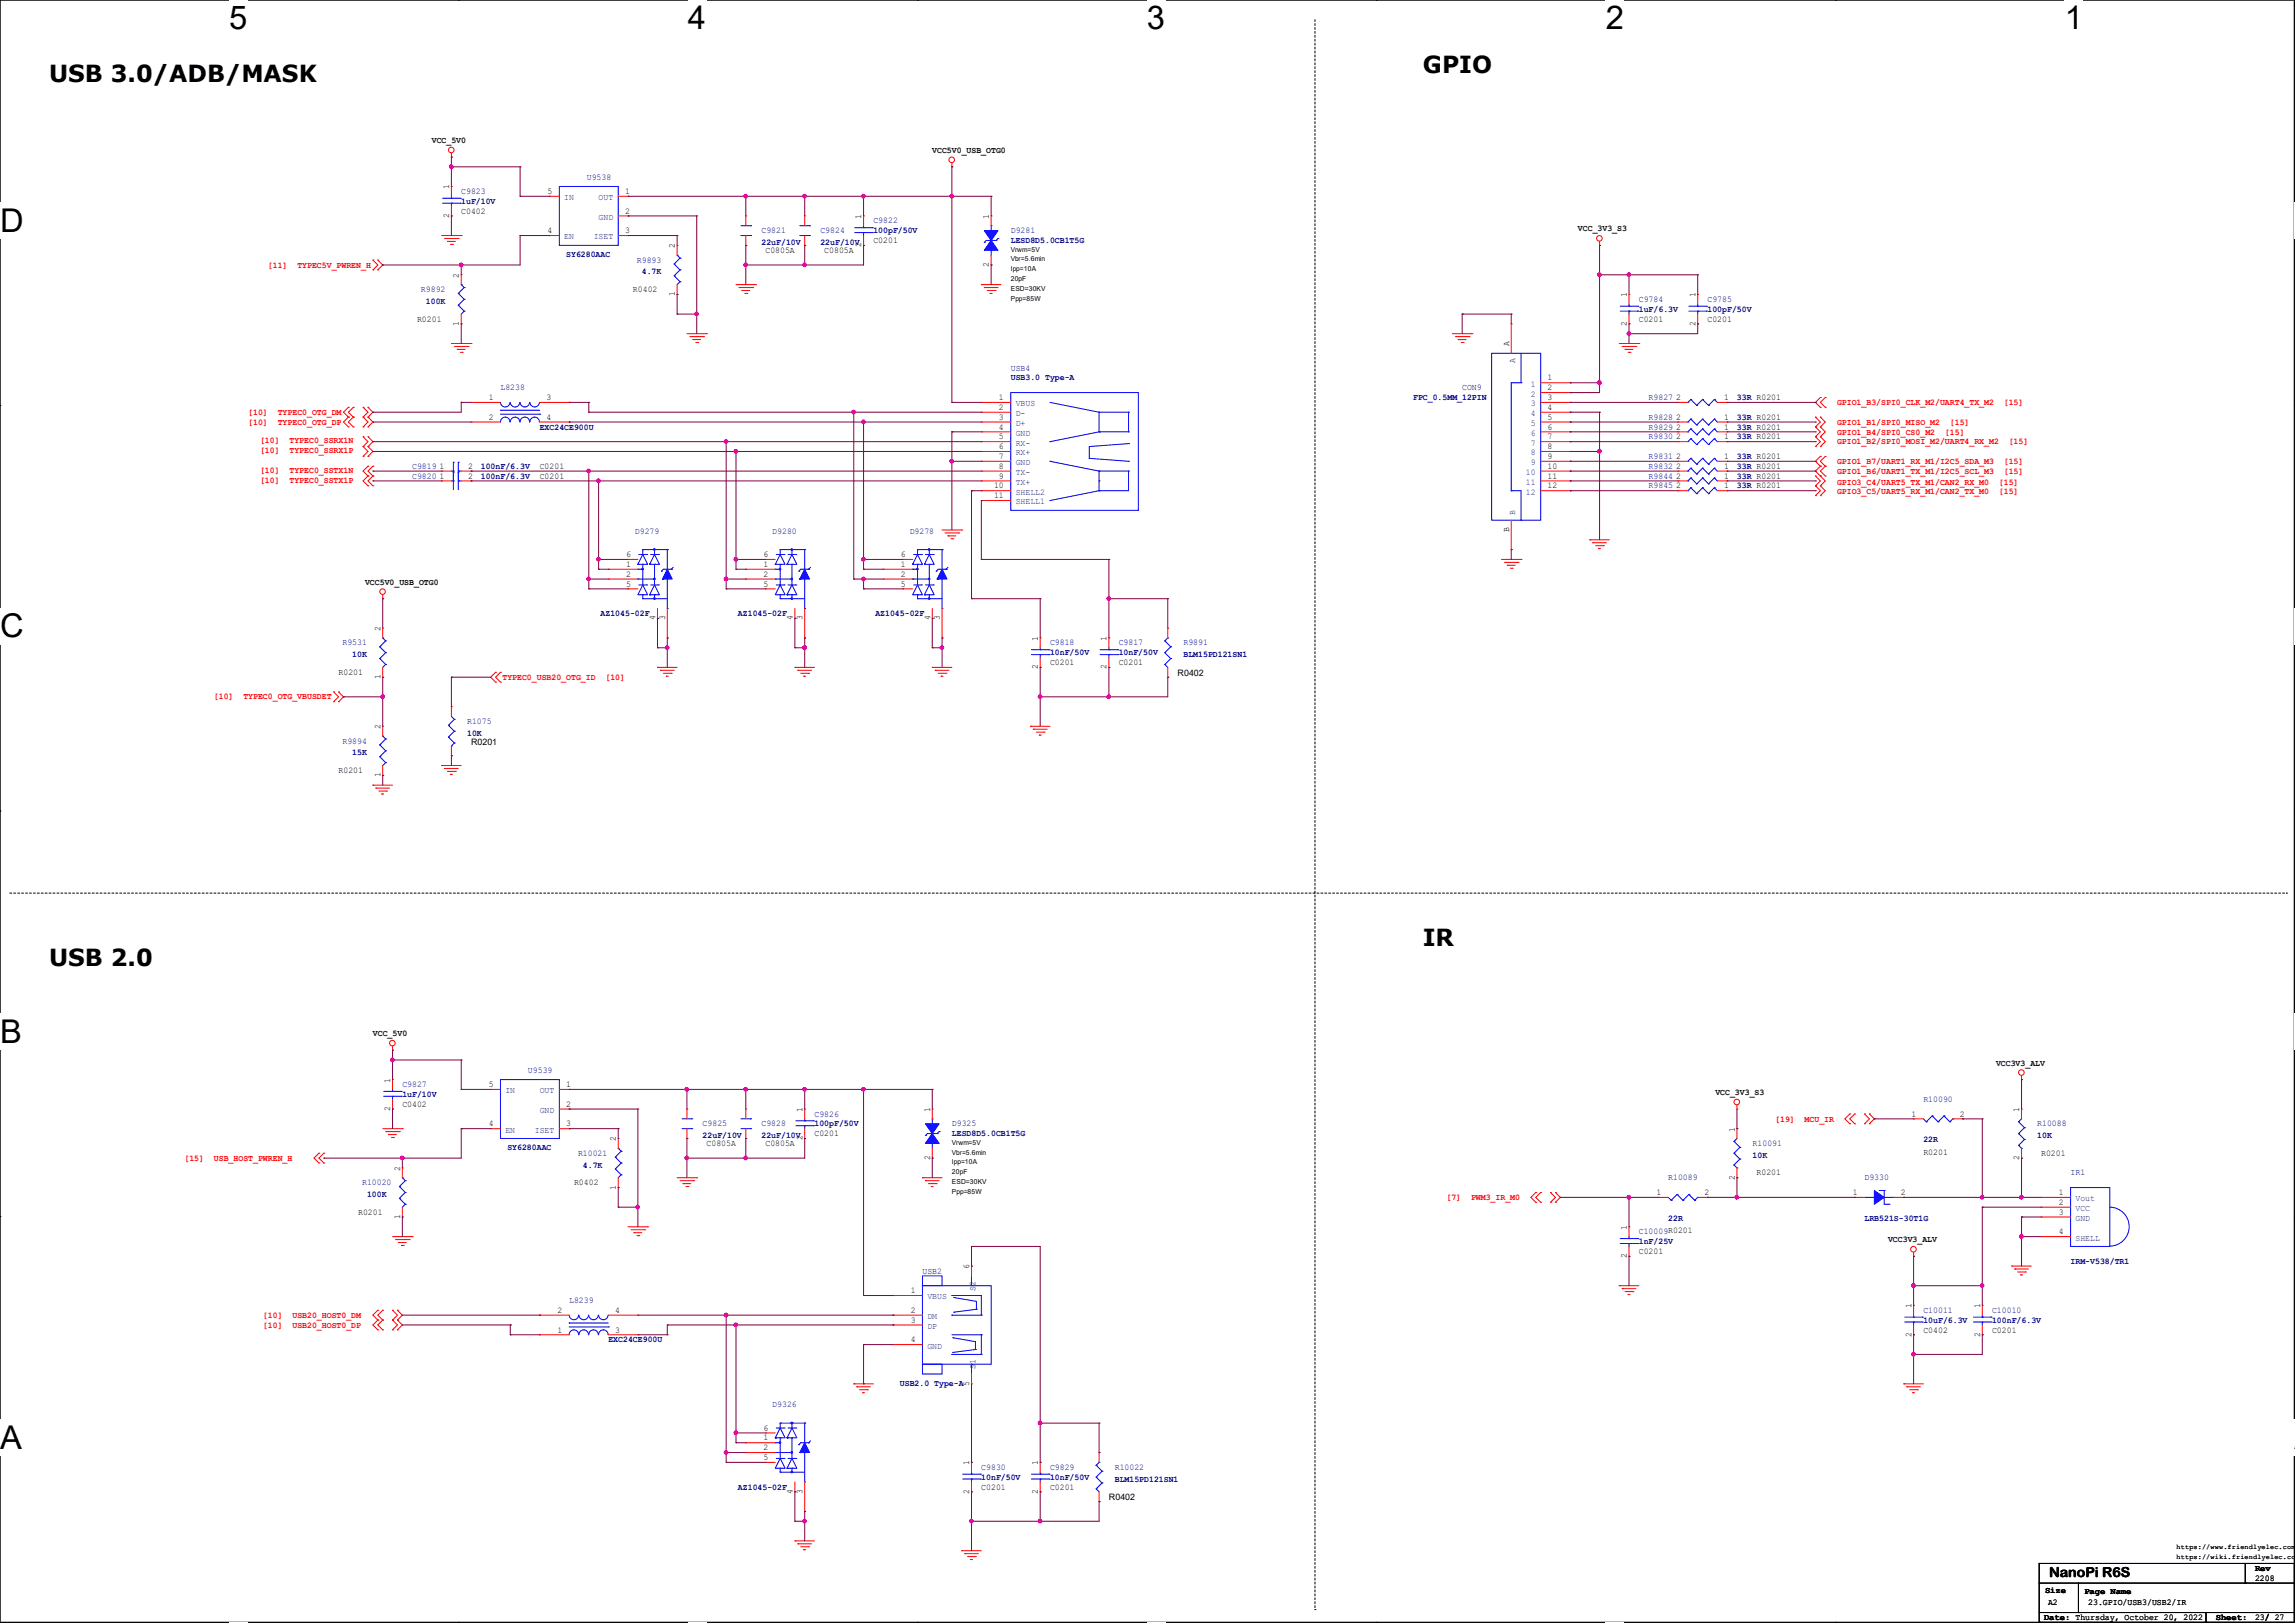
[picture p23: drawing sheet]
<svg xmlns="http://www.w3.org/2000/svg" width="297mm" height="210mm" viewBox="0 0 297 210" stroke-linecap="round" stroke-linejoin="round" font-family="sans-serif">
<defs><g id="words">
<g font-size="4.2">
<text x="29.7" y="3.8">5</text>
<text x="89" y="3.8">4</text>
<text x="148.4" y="3.8">3</text>
<text x="207.8" y="3.8">2</text>
<text x="267.2" y="3.8">1</text>
<text x="0" y="30">D</text>
<text x="0" y="82.5">C</text>
<text x="0" y="135">B</text>
<text x="0" y="187.5">A</text>
<text x="296.9" y="187.5">A</text>
</g>
<g font-size="3">
<text x="6.3" y="10.7">USB 3.0/ADB/MASK</text>
<text x="184.1" y="9.4">GPIO</text>
<text x="6.3" y="125">USB 2.0</text>
<text x="184.1" y="122.4">IR</text>
</g>
<text font-size="1.8" x="265.2" y="204">NanoPi R6S</text>
<g font-size="1.1">
<text x="55.9" y="18.5">VCC_5V0</text>
<text x="120.6" y="19.8">VCC5V0_USB_OTG0</text>
<text x="58.1" y="28.2" transform="rotate(-90 58.1 28.2)">2</text>
<text x="58.1" y="24.5" transform="rotate(-90 58.1 24.5)">1</text>
<text x="59.7" y="27.6">C0402</text>
<text x="70.9" y="25.1">5</text>
<text x="80.9" y="25.1">1</text>
<text x="80.9" y="27.6">2</text>
<text x="111.5" y="28.3" transform="rotate(-90 111.5 28.3)">1</text>
<text x="128" y="28.3" transform="rotate(-90 128 28.3)">1</text>
<text x="204.2" y="29.9">VCC_3V3_S3</text>
<text x="59.4" y="35.9" transform="rotate(-90 59.4 35.9)">2</text>
<text x="70.9" y="30.2">4</text>
<text x="80.9" y="30.2">3</text>
<text x="87.3" y="32.1" transform="rotate(-90 87.3 32.1)">2</text>
<text x="99.1" y="32.7">C0805A</text>
<text x="106.7" y="32.7">C0805A</text>
<text x="111.5" y="32" transform="rotate(-90 111.5 32)">2</text>
<text x="113" y="31.5">C0201</text>
<text x="128" y="34.5" transform="rotate(-90 128 34.5)">2</text>
<text x="54" y="41.6">R0201</text>
<text x="81.9" y="37.8">R0402</text>
<text x="87.3" y="38.4" transform="rotate(-90 87.3 38.4)">1</text>
<text x="210.5" y="38.5" transform="rotate(-90 210.5 38.5)">1</text>
<text x="212.1" y="41.6">C0201</text>
<text x="219.4" y="38.5" transform="rotate(-90 219.4 38.5)">1</text>
<text x="221" y="41.6">C0201</text>
<text x="59.4" y="42.2" transform="rotate(-90 59.4 42.2)">1</text>
<text x="195.3" y="44.8" transform="rotate(-90 195.3 44.8)">A</text>
<text x="210.5" y="42.2" transform="rotate(-90 210.5 42.2)">2</text>
<text x="219.4" y="42.2" transform="rotate(-90 219.4 42.2)">2</text>
<text x="63.2" y="51.8">1</text>
<text x="70.7" y="51.8">3</text>
<text x="129.3" y="51.8">1</text>
<text x="129.3" y="53">2</text>
<text x="200.3" y="49.2">1</text>
<text x="200.3" y="50.5">2</text>
<text x="200.3" y="51.8">3</text>
<text x="200.3" y="53">4</text>
<text x="216.9" y="51.8">2</text>
<text x="223.1" y="51.8">1</text>
<text x="63.2" y="54.3">2</text>
<text x="70.7" y="54.3">4</text>
<text x="129.3" y="54.3">3</text>
<text x="129.3" y="55.6">4</text>
<text x="129.3" y="56.9">5</text>
<text x="129.3" y="58.1">6</text>
<text x="129.3" y="59.4">7</text>
<text x="200.3" y="54.3">5</text>
<text x="200.3" y="55.6">6</text>
<text x="200.3" y="56.9">7</text>
<text x="200.3" y="58.1">8</text>
<text x="200.3" y="59.4">9</text>
<text x="216.9" y="56.9">2</text>
<text x="216.9" y="54.3">2</text>
<text x="216.9" y="55.6">2</text>
<text x="216.9" y="59.4">2</text>
<text x="223.1" y="56.9">1</text>
<text x="223.1" y="54.3">1</text>
<text x="223.1" y="55.6">1</text>
<text x="223.1" y="59.4">1</text>
<text x="56.9" y="61.9">1</text>
<text x="56.9" y="60.7">1</text>
<text x="60.6" y="61.9">2</text>
<text x="60.6" y="60.7">2</text>
<text x="69.8" y="61.9">C0201</text>
<text x="69.8" y="60.7">C0201</text>
<text x="128.7" y="63.2">10</text>
<text x="128.7" y="64.5">11</text>
<text x="129.3" y="60.7">8</text>
<text x="129.3" y="61.9">9</text>
<text x="200.3" y="60.7">10</text>
<text x="200.3" y="61.9">11</text>
<text x="200.3" y="63.2">12</text>
<text x="216.9" y="60.7">2</text>
<text x="216.9" y="63.2">2</text>
<text x="216.9" y="61.9">2</text>
<text x="223.1" y="60.7">1</text>
<text x="223.1" y="63.2">1</text>
<text x="223.1" y="61.9">1</text>
<text x="195.3" y="68.8" transform="rotate(-90 195.3 68.8)">B</text>
<text x="47.2" y="75.7">VCC5V0_USB_OTG0</text>
<text x="81" y="73.4">1</text>
<text x="81" y="74.6">2</text>
<text x="81" y="72.1">6</text>
<text x="81" y="75.9">5</text>
<text x="98.8" y="73.4">1</text>
<text x="98.8" y="74.6">2</text>
<text x="98.8" y="72.1">6</text>
<text x="98.8" y="75.9">5</text>
<text x="116.6" y="73.4">1</text>
<text x="116.6" y="74.6">2</text>
<text x="116.6" y="72.1">6</text>
<text x="116.6" y="75.9">5</text>
<text x="49.2" y="81.7" transform="rotate(-90 49.2 81.7)">2</text>
<text x="84.8" y="80.3" transform="rotate(-90 84.8 80.3)">4</text>
<text x="86.1" y="80.3" transform="rotate(-90 86.1 80.3)">3</text>
<text x="102.6" y="80.3" transform="rotate(-90 102.6 80.3)">4</text>
<text x="103.8" y="80.3" transform="rotate(-90 103.8 80.3)">3</text>
<text x="120.4" y="80.3" transform="rotate(-90 120.4 80.3)">4</text>
<text x="121.6" y="80.3" transform="rotate(-90 121.6 80.3)">3</text>
<text x="134.3" y="82.9" transform="rotate(-90 134.3 82.9)">1</text>
<text x="143.2" y="82.9" transform="rotate(-90 143.2 82.9)">1</text>
<text x="43.8" y="87.3">R0201</text>
<text x="49.2" y="87.9" transform="rotate(-90 49.2 87.9)">1</text>
<text x="134.3" y="86.6" transform="rotate(-90 134.3 86.6)">2</text>
<text x="135.9" y="86.1">C0201</text>
<text x="143.2" y="86.6" transform="rotate(-90 143.2 86.6)">2</text>
<text x="144.8" y="86.1">C0201</text>
<text x="152.4" y="87.5">R0402</text>
<text x="49.2" y="94.4" transform="rotate(-90 49.2 94.4)">2</text>
<text x="43.8" y="100">R0201</text>
<text x="49.2" y="100.6" transform="rotate(-90 49.2 100.6)">1</text>
<text x="61" y="96.4">R0201</text>
<text x="48.3" y="134.1">VCC_5V0</text>
<text x="258.3" y="137.9">VCC3V3_ALV</text>
<text x="50.5" y="143.8" transform="rotate(-90 50.5 143.8)">2</text>
<text x="50.5" y="140.1" transform="rotate(-90 50.5 140.1)">1</text>
<text x="52.1" y="143.2">C0402</text>
<text x="63.2" y="140.7">5</text>
<text x="73.3" y="140.7">1</text>
<text x="73.3" y="143.2">2</text>
<text x="103.8" y="143.9" transform="rotate(-90 103.8 143.9)">1</text>
<text x="120.4" y="143.9" transform="rotate(-90 120.4 143.9)">1</text>
<text x="222" y="141.7">VCC_3V3_S3</text>
<text x="261.3" y="143.9" transform="rotate(-90 261.3 143.9)">1</text>
<text x="63.2" y="145.8">4</text>
<text x="73.3" y="145.8">3</text>
<text x="79.7" y="147.7" transform="rotate(-90 79.7 147.7)">2</text>
<text x="91.4" y="148.3">C0805A</text>
<text x="99.1" y="148.3">C0805A</text>
<text x="103.8" y="147.6" transform="rotate(-90 103.8 147.6)">2</text>
<text x="105.4" y="147">C0201</text>
<text x="224.5" y="146.4" transform="rotate(-90 224.5 146.4)">1</text>
<text x="247.4" y="144.5">1</text>
<text x="248.9" y="149.4">R0201</text>
<text x="253.6" y="144.5">2</text>
<text x="264.2" y="149.6">R0201</text>
<text x="51.8" y="151.5" transform="rotate(-90 51.8 151.5)">2</text>
<text x="74.3" y="153.4">R0402</text>
<text x="79.7" y="153.9" transform="rotate(-90 79.7 153.9)">1</text>
<text x="120.4" y="150.1" transform="rotate(-90 120.4 150.1)">2</text>
<text x="214.4" y="154.6">1</text>
<text x="220.6" y="154.6">2</text>
<text x="224.5" y="152.7" transform="rotate(-90 224.5 152.7)">2</text>
<text x="227.3" y="152.1">R0201</text>
<text x="239.8" y="154.6">1</text>
<text x="246" y="154.6">2</text>
<text x="261.3" y="150.1" transform="rotate(-90 261.3 150.1)">2</text>
<text x="266.4" y="154.6">1</text>
<text x="266.4" y="155.9">2</text>
<text x="46.4" y="157.2">R0201</text>
<text x="51.8" y="157.7" transform="rotate(-90 51.8 157.7)">1</text>
<text x="210.5" y="159.1" transform="rotate(-90 210.5 159.1)">1</text>
<text x="244.3" y="160.7">VCC3V3_ALV</text>
<text x="266.4" y="157.2">3</text>
<text x="266.4" y="159.7">4</text>
<text x="117.9" y="167.3">1</text>
<text x="125.4" y="164.2" transform="rotate(-90 125.4 164.2)">6</text>
<text x="210.5" y="162.8" transform="rotate(-90 210.5 162.8)">2</text>
<text x="212.1" y="162.3">C0201</text>
<text x="72.1" y="169.9">2</text>
<text x="72.1" y="172.4">1</text>
<text x="79.6" y="169.9">4</text>
<text x="79.6" y="172.4">3</text>
<text x="117.9" y="169.9">2</text>
<text x="117.9" y="171.2">3</text>
<text x="117.9" y="173.7">4</text>
<text x="247.4" y="173" transform="rotate(-90 247.4 173)">2</text>
<text x="247.4" y="169.3" transform="rotate(-90 247.4 169.3)">1</text>
<text x="248.9" y="172.4">C0402</text>
<text x="256.3" y="173" transform="rotate(-90 256.3 173)">2</text>
<text x="256.3" y="169.3" transform="rotate(-90 256.3 169.3)">1</text>
<text x="257.8" y="172.4">C0201</text>
<text x="125.4" y="179.3" transform="rotate(-90 125.4 179.3)">5</text>
<text x="98.8" y="185.1">6</text>
<text x="98.8" y="186.4">1</text>
<text x="98.8" y="187.7">2</text>
<text x="98.8" y="188.9">5</text>
<text x="125.4" y="189.6" transform="rotate(-90 125.4 189.6)">1</text>
<text x="134.3" y="189.6" transform="rotate(-90 134.3 189.6)">1</text>
<text x="102.6" y="193.3" transform="rotate(-90 102.6 193.3)">4</text>
<text x="103.8" y="193.3" transform="rotate(-90 103.8 193.3)">3</text>
<text x="125.4" y="193.3" transform="rotate(-90 125.4 193.3)">2</text>
<text x="127" y="192.7">C0201</text>
<text x="134.3" y="193.3" transform="rotate(-90 134.3 193.3)">2</text>
<text x="135.9" y="192.7">C0201</text>
<text x="143.5" y="194.1">R0402</text>
<text x="291.8" y="203.3">Rev</text>
<text x="264.5" y="209.6">Date: Thursday, October 20, 2022</text>
<text x="264.7" y="206.1">Size</text>
<text x="265" y="207.7">A2</text>
<text x="269.7" y="206.2">Page Name</text>
<text x="270.3" y="207.7">23.GPIO/USB3/USB2/IR</text>
<text x="286.8" y="209.6">Sheet:</text>
<text x="291.8" y="209.6">23/ 27</text>
<text x="291.8" y="204.6">2208</text>
</g>
<g font-size="1.1" fill="#000080">
<text x="75.9" y="23.3">U9538</text>
<text x="59.7" y="25.1">C9823</text>
<text x="59.7" y="26.4">1uF/10V</text>
<text x="113" y="28.9">C9822</text>
<text x="73.3" y="33.2">SY6280AAC</text>
<text x="82.4" y="34">R9893</text>
<text x="83.1" y="35.5">4.7K</text>
<text x="98.6" y="30.2">C9821</text>
<text x="98.6" y="31.7">22uF/10V</text>
<text x="106.2" y="30.2">C9824</text>
<text x="106.2" y="31.7">22uF/10V</text>
<text x="113" y="30.2">100pF/50V</text>
<text x="130.8" y="30.2">D9281</text>
<text x="130.8" y="31.5">LESD8D5.0CB1T5G</text>
<text x="54.5" y="37.8">R9892</text>
<text x="55.1" y="39.3">100K</text>
<text x="212.1" y="39.1">C9784</text>
<text x="212.1" y="40.3">1uF/6.3V</text>
<text x="221" y="39.1">C9785</text>
<text x="221" y="40.3">100pF/50V</text>
<text x="130.8" y="48">USB4</text>
<text x="64.8" y="50.5">L8238</text>
<text x="130.8" y="49.2">USB3.0 Type-A</text>
<text x="182.9" y="51.8">FPC_0.5MM_12PIN</text>
<text x="189.2" y="50.5">CON9</text>
<text x="213.4" y="51.8">R9827</text>
<text x="224.8" y="51.8">33R R0201</text>
<text x="69.8" y="55.6">EXC24CE900U</text>
<text x="213.4" y="56.9">R9830</text>
<text x="213.4" y="54.3">R9828</text>
<text x="213.4" y="55.6">R9829</text>
<text x="213.4" y="59.4">R9831</text>
<text x="224.8" y="56.9">33R R0201</text>
<text x="224.8" y="54.3">33R R0201</text>
<text x="224.8" y="55.6">33R R0201</text>
<text x="224.8" y="59.4">33R R0201</text>
<text x="53.3" y="61.9">C9820</text>
<text x="53.3" y="60.7">C9819</text>
<text x="62.2" y="61.9">100nF/6.3V</text>
<text x="62.2" y="60.7">100nF/6.3V</text>
<text x="213.4" y="60.7">R9832</text>
<text x="213.4" y="63.2">R9845</text>
<text x="213.4" y="61.9">R9844</text>
<text x="224.8" y="60.7">33R R0201</text>
<text x="224.8" y="63.2">33R R0201</text>
<text x="224.8" y="61.9">33R R0201</text>
<text x="82.2" y="69">D9279</text>
<text x="99.9" y="69">D9280</text>
<text x="117.7" y="69">D9278</text>
<text x="44.3" y="83.5">R9531</text>
<text x="77.7" y="79.7">AZ1045-02F</text>
<text x="95.5" y="79.7">AZ1045-02F</text>
<text x="113.3" y="79.7">AZ1045-02F</text>
<text x="135.9" y="83.5">C9818</text>
<text x="144.8" y="83.5">C9817</text>
<text x="153.2" y="83.5">R9891</text>
<text x="45.6" y="85.1">10K</text>
<text x="135.9" y="84.8">10nF/50V</text>
<text x="144.8" y="84.8">10nF/50V</text>
<text x="153.2" y="85.1">BLM15PD121SN1</text>
<text x="60.5" y="93.7">R1075</text>
<text x="60.5" y="95.2">10K</text>
<text x="44.3" y="96.2">R9894</text>
<text x="45.6" y="97.8">15K</text>
<text x="52.1" y="140.7">C9827</text>
<text x="52.1" y="141.9">1uF/10V</text>
<text x="68.3" y="138.9">U9539</text>
<text x="248.9" y="142.6">R10090</text>
<text x="65.7" y="148.8">SY6280AAC</text>
<text x="74.8" y="149.6">R10021</text>
<text x="90.9" y="145.8">C9825</text>
<text x="90.9" y="147.3">22uF/10V</text>
<text x="98.6" y="145.8">C9828</text>
<text x="98.6" y="147.3">22uF/10V</text>
<text x="105.4" y="144.5">C9826</text>
<text x="105.4" y="145.8">100pF/50V</text>
<text x="123.2" y="145.8">D9325</text>
<text x="123.2" y="147">LESD8D5.0CB1T5G</text>
<text x="226.8" y="148.3">R10091</text>
<text x="226.8" y="149.8">10K</text>
<text x="248.9" y="147.8">22R</text>
<text x="263.7" y="145.8">R10088</text>
<text x="263.7" y="147.3">10K</text>
<text x="46.9" y="153.4">R10020</text>
<text x="47.5" y="154.9">100K</text>
<text x="75.4" y="151.1">4.7K</text>
<text x="215.9" y="152.7">R10089</text>
<text x="241.3" y="152.7">D9330</text>
<text x="268" y="152.1">IR1</text>
<text x="212.1" y="159.7">C10009R0201</text>
<text x="212.1" y="161">1nF/25V</text>
<text x="215.9" y="158">22R</text>
<text x="241.3" y="158">LRB521S-30T1G</text>
<text x="119.4" y="164.8">USB2</text>
<text x="268" y="163.5">IRM-V538/TR1</text>
<text x="73.7" y="168.6">L8239</text>
<text x="78.7" y="173.7">EXC24CE900U</text>
<text x="248.9" y="169.9">C10011</text>
<text x="248.9" y="171.2">10uF/6.3V</text>
<text x="257.8" y="169.9">C10010</text>
<text x="257.8" y="171.2">100nF/6.3V</text>
<text x="116.5" y="179.3">USB2.0 Type-A</text>
<text x="99.9" y="182.1">D9326</text>
<text x="127" y="190.2">C9830</text>
<text x="127" y="191.5">10nF/50V</text>
<text x="135.9" y="190.2">C9829</text>
<text x="135.9" y="191.5">10nF/50V</text>
<text x="144.3" y="190.2">R10022</text>
<text x="144.3" y="191.7">BLM15PD121SN1</text>
<text x="95.5" y="192.7">AZ1045-02F</text>
</g>
<g font-size="1.1" fill="#004080">
<text x="73" y="25.9">IN</text>
<text x="77.5" y="25.9">OUT</text>
<text x="77.5" y="28.4">GND</text>
<text x="73" y="31">EN</text>
<text x="76.8" y="31">ISET</text>
<text x="196.1" y="47" transform="rotate(-90 196.1 47)">A</text>
<text x="131.4" y="52.6">VBUS</text>
<text x="131.4" y="53.8">D-</text>
<text x="198.1" y="50">1</text>
<text x="198.1" y="51.3">2</text>
<text x="198.1" y="52.6">3</text>
<text x="198.1" y="53.8">4</text>
<text x="131.4" y="55.1">D+</text>
<text x="131.4" y="56.4">GND</text>
<text x="131.4" y="57.7">RX-</text>
<text x="131.4" y="58.9">RX+</text>
<text x="198.1" y="55.1">5</text>
<text x="198.1" y="56.4">6</text>
<text x="198.1" y="57.7">7</text>
<text x="198.1" y="58.9">8</text>
<text x="131.4" y="60.2">GND</text>
<text x="131.4" y="61.5">TX-</text>
<text x="131.4" y="62.7">TX+</text>
<text x="131.4" y="64">SHELL2</text>
<text x="131.4" y="65.3">SHELL1</text>
<text x="197.5" y="61.5">10</text>
<text x="197.5" y="62.7">11</text>
<text x="197.5" y="64">12</text>
<text x="198.1" y="60.2">9</text>
<text x="196.1" y="66.7" transform="rotate(-90 196.1 66.7)">B</text>
<text x="65.4" y="141.5">IN</text>
<text x="69.8" y="141.5">OUT</text>
<text x="65.4" y="146.6">EN</text>
<text x="69.2" y="146.6">ISET</text>
<text x="69.8" y="144">GND</text>
<text x="268.6" y="155.5">Vout</text>
<text x="268.6" y="156.7">VCC</text>
<text x="268.6" y="158">GND</text>
<text x="268.6" y="160.5">SHELL</text>
<text x="126.2" y="167" transform="rotate(-90 126.2 167)">S2</text>
<text x="120" y="168.2">VBUS</text>
<text x="120" y="170.7">DM</text>
<text x="120" y="172">DP</text>
<text x="120" y="174.5">GND</text>
<text x="126.2" y="177.2" transform="rotate(-90 126.2 177.2)">S1</text>
</g>
<g font-size="1.1" fill="#f00">
<text x="34.7" y="34.6">[11]</text>
<text x="38.5" y="34.6">TYPEC5V_PWREN_H</text>
<text x="32.1" y="53.7">[10]</text>
<text x="35.9" y="53.7">TYPEC0_OTG_DM</text>
<text x="237.7" y="52.4">GPIO1_B3/SPI0_CLK_M2/UART4_TX_M2</text>
<text x="259.3" y="52.4">[15]</text>
<text x="32.1" y="55">[10]</text>
<text x="33.7" y="57.4">[10]</text>
<text x="33.7" y="58.6">[10]</text>
<text x="35.9" y="55">TYPEC0_OTG_DP</text>
<text x="37.5" y="57.4">TYPEC0_SSRX1N</text>
<text x="37.5" y="58.6">TYPEC0_SSRX1P</text>
<text x="237.7" y="56.3">GPIO1_B4/SPI0_CS0_M2</text>
<text x="237.7" y="57.5">GPIO1_B2/SPI0_MOSI_M2/UART4_RX_M2</text>
<text x="237.7" y="55">GPIO1_B1/SPI0_MISO_M2</text>
<text x="251.7" y="56.3">[15]</text>
<text x="252.3" y="55">[15]</text>
<text x="260" y="57.5">[15]</text>
<text x="33.7" y="62.4">[10]</text>
<text x="33.7" y="61.2">[10]</text>
<text x="37.5" y="62.4">TYPEC0_SSTX1P</text>
<text x="37.5" y="61.2">TYPEC0_SSTX1N</text>
<text x="237.7" y="61.3">GPIO1_B6/UART1_TX_M1/I2C5_SCL_M3</text>
<text x="237.7" y="60">GPIO1_B7/UART1_RX_M1/I2C5_SDA_M3</text>
<text x="237.7" y="62.7">GPIO3_C4/UART5_TX_M1/CAN2_RX_M0</text>
<text x="237.7" y="64">GPIO3_C5/UART5_RX_M1/CAN2_TX_M0</text>
<text x="258.7" y="62.7">[15]</text>
<text x="258.7" y="64">[15]</text>
<text x="259.3" y="61.3">[15]</text>
<text x="259.3" y="60">[15]</text>
<text x="65" y="88">TYPEC0_USB20_OTG_ID</text>
<text x="78.4" y="88">[10]</text>
<text x="27.7" y="90.5">[10]</text>
<text x="31.5" y="90.5">TYPEC0_OTG_VBUSDET</text>
<text x="229.7" y="145.1">[19]</text>
<text x="233.6" y="145.1">MCU_IR</text>
<text x="23.9" y="150.2">[15]</text>
<text x="27.7" y="150.2">USB_HOST_PWREN_H</text>
<text x="187.2" y="155.3">[7]</text>
<text x="190.4" y="155.3">PWM3_IR_M0</text>
<text x="34" y="171.8">[10]</text>
<text x="34" y="170.5">[10]</text>
<text x="37.8" y="171.8">USB20_HOST0_DP</text>
<text x="37.8" y="170.5">USB20_HOST0_DM</text>
</g>
<g font-size=".9">
<text x="130.8" y="32.6">Vrwm=5V</text>
<text x="130.8" y="33.8">Vbr=5.6min</text>
<text x="130.8" y="35.1">Ipp=10A</text>
<text x="130.8" y="36.4">20pF</text>
<text x="130.8" y="37.6">ESD=30KV</text>
<text x="130.8" y="38.9">Ppp=85W</text>
<text x="123.2" y="148.1">Vrwm=5V</text>
<text x="123.2" y="149.4">Vbr=5.6min</text>
<text x="123.2" y="150.7">Ipp=10A</text>
<text x="123.2" y="151.9">20pF</text>
<text x="123.2" y="153.2">ESD=30KV</text>
<text x="123.2" y="154.5">Ppp=85W</text>
<text x="281.7" y="201.8">https://wiki.friendlyelec.com/</text>
<text x="281.7" y="200.5">https://www.friendlyelec.com/</text>
</g>
</g></defs>
<path d="M0 0h296.9v209.9h-296.9z" fill="none" stroke="#000" stroke-width=".13"/>
<g fill="#fff">
<path d="M29.7 0h2.3v4.7h-2.3z"/>
<path d="M29.7 209.9h2.3v.1h-2.3z"/>
</g>
<path d="M59.4 0h.1M59.4 209.9h.1" fill="none" stroke="#000" stroke-width=".13"/>
<g fill="#fff">
<path d="M89 0h2.4v4.7h-2.4z"/>
<path d="M89 209.9h2.4v.1h-2.4z"/>
</g>
<path d="M118.7 0h.1M118.7 209.9h.1" fill="none" stroke="#000" stroke-width=".13"/>
<g fill="#fff">
<path d="M148.4 0h2.4v4.7h-2.4z"/>
<path d="M148.4 209.9h2.4v.1h-2.4z"/>
</g>
<path d="M178.1 0h.1M178.1 209.9h.1" fill="none" stroke="#000" stroke-width=".13"/>
<g fill="#fff">
<path d="M207.8 0h2.4v4.7h-2.4z"/>
<path d="M207.8 209.9h2.4v.1h-2.4z"/>
</g>
<path d="M237.5 0h.1M237.5 209.9h.1" fill="none" stroke="#000" stroke-width=".13"/>
<g fill="#fff">
<path d="M267.2 0h2.4v4.7h-2.4z"/>
<path d="M267.2 209.9h2.4v.1h-2.4z"/>
<path d="M0 26.2h3v4.7h-3z"/>
<path d="M296.9 26.2h.1v4.7h-.1z"/>
<path d="M0 78.7h3v4.7h-3z"/>
<path d="M296.9 78.7h.1v4.7h-.1z"/>
</g>
<path d="M0 52.5h.1M296.9 52.5h.1" fill="none" stroke="#000" stroke-width=".13"/>
<g fill="#fff">
<path d="M0 131.1h2.8v4.8h-2.8z"/>
<path d="M296.9 131.1h.1v4.8h-.1z"/>
</g>
<path d="M0 104.9h.1M296.9 104.9h.1" fill="none" stroke="#000" stroke-width=".13"/>
<g fill="#fff">
<path d="M0 183.6h2.8v4.8h-2.8z"/>
<path d="M296.8 183.6h.2v4.8h-.2z"/>
</g>
<g fill="none" stroke="#000" stroke-width=".13">
<path d="M0 157.4h.1M296.9 157.4h.1M263.9 209.9h.1M263.9 202.3h.1M263.9 204.9h33M263.9 202.3v7.6M263.9 208.7h33M263.9 202.3h33M269 208.7h.1M269 204.9v3.8M271.5 208.7h.1M285.5 209.9h.1"/>
<path d="M285.5 208.7v1.2M290.6 204.9h.1M290.6 202.3v2.6M296.9 204.9h.1M296.9 202.3h.1M296.9 208.7h.1M296.9 202.3v7.6h-33"/>
</g>
<path d="M170.2 2.5v205.8M1.3 115.6h294.6M295.9 115.6h.1M170.2 208.3h.1" fill="none" stroke="#000" stroke-width=".13" stroke-dasharray=".3 .3"/>
<g fill="none" stroke="#f00" stroke-width=".13">
<path d="M58.4 19.8v.5M48.3 34.9h.1M48.3 33.7h.1M48.3 33.7l.6 .6-.6 .6M48.9 33.7h.1M48.9 34.9h.1M48.9 33.7l.6 .6-.6 .6M57.1 30.5h2.6M57.5 30.9h1.8M57.9 31.2h.1M57.9 31.2h1M58.3 31.6h.2"/>
<path d="M58.4 20.3h.1M58.4 24.1h.1M58.4 27.9h.1M58.4 24.1v1.3M58.4 26.7v1.2M58.5 31.6h.1M59.3 30.9h.1M59.7 30.5h.1M59.7 35.6h.1M59.7 35.6v1.2M71.1 30.5h.1M71.1 25.4h.1"/>
<path d="M71.1 30.5h1.3M71.1 25.4h1.3M80 30.5h1.3M80 25.4h1.3M80 27.9h1.3M81.3 25.4h.1M81.3 27.9h.1M81.3 30.5h.1M87.6 38.1h.1M87.6 31.7h.1M87.6 31.7v1.3M87.6 36.8v1.3"/>
<path d="M95.2 36.8h2.6M95.6 37.2h1.8M96 37.6h.1M96 37.6h1M96.4 38h.2M96.5 31.7h.1M96.5 27.9h.1M96.5 27.9v1.3M96.5 30.5v1.2M96.6 38h.1M97.4 37.2h.1M97.8 36.8h.1"/>
<path d="M104.1 31.7h.1M104.1 27.9h.1M104.1 27.9v1.3M104.1 30.5v1.2M111.8 27.9h.1M111.8 31.7h.1M111.8 27.9v1.3M111.8 30.5v1.2M123.2 21.6h.1M123.2 21.1v.5M127 36.8h.1M127 36.8h2.5"/>
<path d="M127.4 37.2h.1M127.4 37.2h1.8M127.8 37.6h1M128.1 38h.1M128.1 38h.3M128.3 27.9h.1M128.3 34.3h.1M128.3 27.9v1.3M128.3 33v1.3M128.8 37.6h.1M207 31.7h.1M207 31.2v.5"/>
<path d="M210.8 38.1h.1M210.8 38.1v1.3M219.7 38.1h.1M219.7 38.1v1.3M45.1 55.2h.1M45.1 54h.1M45.1 52.7h.1M45.1 52.7l-.7 .6 .7 .7M45.1 54l-.7 .6 .7 .6M45.7 55.2h.1M45.7 54h.1M45.7 52.7h.1"/>
<path d="M45.7 54l-.6 .6 .6 .6M45.7 52.7l-.6 .6 .6 .7M47 57.8h.1M47 56.5h.1M47 59.1h.1M47 55.2h.1M47 54h.1M47 52.7h.1M47 56.5l.6 .6-.6 .7M47 57.8l.6 .6-.6 .7M47 54l.6 .6-.6 .6M47 52.7l.6 .6-.6 .7"/>
<path d="M47.6 56.5h.1M47.6 57.8h.1M47.6 59.1h.1M47.6 54h.1M47.6 55.2h.1M47.6 52.7h.1M47.6 56.5l.7 .6-.7 .7M47.6 57.8l.7 .6-.7 .7M47.6 54l.7 .6-.7 .6M47.6 52.7l.7 .6-.7 .7M58.4 44.4h2.6M58.8 44.8h1.8"/>
<path d="M59.2 45.2h.1M59.2 45.2h1M59.6 45.6h.2M59.7 41.9h.1M59.7 40.6v1.3M59.8 45.6h.1M60.6 44.8h.1M61 44.4h.1M61 52.1h.1M61 54.6h.1M61 52.1h3.8M61 54.6h3.8"/>
<path d="M69.8 52.1h3.9M69.8 54.6h3.9M73.7 52.1h.1M73.7 54.6h.1M88.9 43.2h2.5M89.3 43.6h1.8M89.7 43.9h.1M89.7 43.9h1M90 44.3h.3M90.3 44.3h.1M91.1 43.6h.1M91.4 43.2h.1"/>
<path d="M127 52.1h.1M127 53.3h.1M127 54.6h.1M127 55.9h.1M127 57.1h.1M127 58.4h.1M127 59.7h.1M127 57.1h3.8M127 52.1h3.8M127 53.3h3.8M127 54.6h3.8M127 55.9h3.8"/>
<path d="M127 58.4h3.8M127 59.7h3.8M188 43.2h2.5M188.3 43.6h1.8M188.7 43.9h.1M188.7 43.9h1M189.1 44.3h.3M189.4 44.3h.1M190.1 43.6h.1M190.5 43.2h.1M195.6 41.9h.1M195.6 41.9v3.8"/>
<path d="M199.4 57.1h3.8M199.4 52.1h3.8M199.4 49.5h3.8M199.4 50.8h3.8M199.4 53.3h3.8M199.4 54.6h3.8M199.4 55.9h3.8M199.4 58.4h3.8M199.4 59.7h3.8M203.2 49.5h.1M203.2 50.8h.1M203.2 52.1h.1"/>
<path d="M203.2 53.3h.1M203.2 54.6h.1M203.2 55.9h.1M203.2 57.1h.1M203.2 58.4h.1M203.2 59.7h.1M209.5 44.4h2.6M209.9 44.8h1.8M210.3 45.2h.1M210.3 45.2h1M210.7 45.6h.2M210.8 41.9h.1"/>
<path d="M210.8 40.6v1.3M210.9 45.6h.1M211.7 44.8h.1M212.1 44.4h.1M217.2 57.1h.1M217.2 52.1h.1M217.2 54.6h.1M217.2 55.9h.1M217.2 59.7h.1M217.2 57.1h1.2M217.2 52.1h1.2M217.2 54.6h1.2"/>
<path d="M217.2 55.9h1.2M217.2 59.7h1.2M219.7 41.9h.1M219.7 40.6v1.3M222.2 57.1h1.3M222.2 52.1h1.3M222.2 54.6h1.3M222.2 55.9h1.3M222.2 59.7h1.3M223.5 57.1h.1M223.5 52.1h.1M223.5 54.6h.1"/>
<path d="M223.5 55.9h.1M223.5 59.7h.1M234.9 56.5h.1M234.9 55.2h.1M234.9 57.8h.1M234.9 54h.1M234.9 55.2l.7 .7-.7 .6M234.9 56.5l.7 .6-.7 .7M234.9 54l.7 .6-.7 .6M235.6 56.5h.1M235.6 55.2h.1M235.6 57.8h.1"/>
<path d="M235.6 51.4h.1M235.6 52.7h.1M235.6 54h.1M235.6 59.1h.1M235.6 55.2l.6 .7-.6 .6M235.6 56.5l.6 .6-.6 .7M235.6 51.4l-.7 .7 .7 .6M235.6 54l.6 .6-.6 .6M235.6 59.1l-.7 .6 .7 .6M236.2 52.7h.1M236.2 51.4h.1M236.2 59.1h.1"/>
<path d="M236.2 51.4l-.6 .7 .6 .6M236.2 59.1l-.6 .6 .6 .6M47.6 62.9h.1M47.6 61.6h.1M47.6 60.3h.1M47.6 61.6l-.6 .6 .6 .7M47.6 60.3l-.6 .7 .6 .6M48.3 62.9h.1M48.3 61.6h.1M48.3 60.3h.1M48.3 61.6l-.7 .6 .7 .7M48.3 60.3l-.7 .7 .7 .6"/>
<path d="M49.5 77.5h.1M49.5 77v.5M57.1 62.2h.1M57.1 61h.1M57.1 62.2h1.3M57.1 61h1.3M59.7 62.2h1.3M59.7 61h1.3M61 62.2h.1M61 61h.1M78.7 73.7h.1M78.7 74.9h.1"/>
<path d="M78.7 73.7h3.8M78.7 74.9h3.8M81.3 72.4h.1M81.3 76.2h.1M81.3 72.4h1.2M81.3 76.2h1.2M85.1 78.7v1.3M86.4 78.7v3.8M96.5 73.7h.1M96.5 74.9h.1M96.5 73.7h3.8M96.5 74.9h3.8"/>
<path d="M99.1 72.4h.1M99.1 76.2h.1M99.1 72.4h1.2M99.1 76.2h1.2M102.9 78.7v1.3M104.1 78.7v3.8M114.3 73.7h.1M114.3 74.9h.1M114.3 73.7h3.8M114.3 74.9h3.8M116.8 72.4h.1M116.8 76.2h.1"/>
<path d="M116.8 72.4h1.3M116.8 76.2h1.3M120.6 78.7v1.3M121.9 68.6h2.6M121.9 78.7v3.8M122.3 69h1.8M122.7 69.3h.1M122.7 69.3h1M123.1 69.7h.2M123.3 69.7h.1M124.1 69h.1M124.5 68.6h.1"/>
<path d="M127 61h.1M127 62.2h.1M127 63.5h.1M127 64.8h.1M127 62.2h3.8M127 61h3.8M127 63.5h3.8M127 64.8h3.8M194.3 72.4h2.5M194.7 72.8h1.8M195.1 73.2h.1M195.1 73.2h1"/>
<path d="M195.5 73.5h.2M195.6 71.1h.1M195.6 67.3v3.8M195.7 73.5h.1M196.5 72.8h.1M196.8 72.4h.1M199.4 62.2h3.8M199.4 61h3.8M199.4 63.5h3.8M203.2 61h.1M203.2 62.2h.1M203.2 63.5h.1"/>
<path d="M205.7 69.8h.1M205.7 69.8h2.6M206.1 70.2h.1M206.1 70.2h1.8M206.5 70.6h1M206.9 71h.1M206.9 71h.2M207.5 70.6h.1M217.2 61h.1M217.2 63.5h.1M217.2 62.2h.1M217.2 62.2h1.2"/>
<path d="M217.2 61h1.2M217.2 63.5h1.2M222.2 62.2h1.3M222.2 61h1.3M222.2 63.5h1.3M223.5 61h.1M223.5 63.5h.1M223.5 62.2h.1M234.9 62.9h.1M234.9 61.6h.1M234.9 64.1h.1M234.9 61.6l.7 .6-.7 .7"/>
<path d="M234.9 62.9l.7 .6-.7 .6M235.6 60.3h.1M235.6 61.6h.1M235.6 62.9h.1M235.6 64.1h.1M235.6 60.3l-.7 .7 .7 .6M235.6 61.6l.6 .6-.6 .7M235.6 62.9l.6 .6-.6 .6M236.2 61.6h.1M236.2 60.3h.1M236.2 60.3l-.6 .7 .6 .6M43.2 90.8h.1"/>
<path d="M43.2 89.5h.1M43.2 89.5l.6 .7-.6 .6M43.8 89.5h.1M43.8 90.8h.1M43.8 89.5l.6 .7-.6 .6M49.5 87.6h.1M49.5 81.3h.1M49.5 94h.1M49.5 81.3v1.2M49.5 86.4v1.2M49.5 94v1.2M49.5 99.1v1.2"/>
<path d="M57.1 99.1h.1M57.1 99.1h2.6M57.5 99.4h.1M57.5 99.4h1.8M57.9 99.8h1M58.4 91.4h.1M58.4 97.8h.1M58.4 91.4v1.3M58.4 96.5v1.3M58.9 99.8h.1M64.1 87h.1M64.1 88.3h.1"/>
<path d="M64.1 87l-.6 .6 .6 .7M64.8 88.3h.1M64.8 87h.1M64.8 87l-.7 .6 .7 .7M85.1 86.4h.1M85.1 80h.1M85.1 86.4h2.5M85.5 86.7h.1M85.5 86.7h1.7M85.9 87.1h1M86.2 87.5h.1M86.2 87.5h.3"/>
<path d="M86.4 82.5h.1M86.9 87.1h.1M102.9 86.4h.1M102.9 80h.1M102.9 86.4h2.5M103.3 86.7h.1M103.3 86.7h1.7M103.6 87.1h1M104 87.5h.1M104 87.5h.3M104.1 82.5h.1M104.6 87.1h.1"/>
<path d="M120.6 86.4h.1M120.6 80h.1M120.6 86.4h2.6M121 86.7h.1M121 86.7h1.8M121.4 87.1h1M121.8 87.5h.1M121.8 87.5h.2M121.9 82.5h.1M122.4 87.1h.1M133.3 94h.1M133.3 94h2.6"/>
<path d="M133.7 94.4h.1M133.7 94.4h1.8M134.1 94.7h1M134.5 95.1h.1M134.5 95.1h.2M134.6 82.5h.1M134.6 86.4h.1M134.6 82.5v1.3M134.6 85.1v1.3M135.1 94.7h.1M143.5 82.5h.1M143.5 86.4h.1"/>
<path d="M143.5 82.5v1.3M143.5 85.1v1.3M151.1 87.6h.1M151.1 81.3h.1M151.1 81.3v1.2M151.1 86.4v1.2M48.3 101.6h.1M48.3 101.6h2.5M48.6 102h.1M48.6 102h1.8M49 102.4h1M49.4 102.7h.1"/>
<path d="M49.4 102.7h.3M49.5 100.3h.1M50 102.4h.1M58.3 100.2h.1M58.3 100.2h.2M50.8 135.9h.1M50.8 139.7h.1M50.8 135.4v.5M50.8 139.7v1.3M261.6 139.7h.1M261.6 139.2v.5M41.3 150.5h.1"/>
<path d="M41.3 149.2h.1M41.3 149.2l-.7 .7 .7 .6M41.9 150.5h.1M41.9 149.2h.1M41.9 149.2l-.6 .7 .6 .6M49.5 146h2.6M49.9 146.4h1.8M50.3 146.8h.1M50.3 146.8h1M50.7 147.2h.2M50.8 143.5h.1M50.8 142.2v1.3"/>
<path d="M50.9 147.2h.1M51.7 146.4h.1M52.1 146h.1M52.1 157.5h.1M52.1 151.1h.1M52.1 151.1v1.3M52.1 156.2v1.3M63.5 146h.1M63.5 141h.1M63.5 146h1.3M63.5 141h1.3M72.4 146h1.3"/>
<path d="M72.4 141h1.3M72.4 143.5h1.3M73.7 141h.1M73.7 143.5h.1M73.7 146h.1M80 153.7h.1M80 147.3h.1M80 147.3v1.3M80 152.4v1.3M81.3 158.7h2.5M81.7 159.1h1.7M82 159.5h.1"/>
<path d="M82 159.5h1.1M82.4 159.9h.3M82.7 159.9h.1M83.4 159.1h.1M83.8 158.7h.1M87.6 152.4h2.6M88 152.8h1.8M88.4 153.2h.1M88.4 153.2h1M88.8 153.5h.2M88.9 147.3h.1M88.9 143.5h.1"/>
<path d="M88.9 143.5v1.3M88.9 146v1.3M89 153.5h.1M89.8 152.8h.1M90.2 152.4h.1M96.5 147.3h.1M96.5 143.5h.1M96.5 143.5v1.3M96.5 146v1.3M104.1 143.5h.1M104.1 147.3h.1M104.1 143.5v1.3"/>
<path d="M104.1 146v1.3M119.4 152.4h.1M119.4 152.4h2.5M119.8 152.8h.1M119.8 152.8h1.7M120.1 153.2h1.1M120.5 153.5h.1M120.5 153.5h.3M120.6 143.5h.1M120.6 149.9h.1M120.6 143.5v1.3M120.6 148.6v1.3"/>
<path d="M121.2 153.2h.1M198.8 155.6h.1M198.8 154.3h.1M198.8 154.3l-.7 .6 .7 .7M199.4 155.6h.1M199.4 154.3h.1M199.4 154.3l-.6 .6 .6 .7M200.7 155.6h.1M200.7 154.3h.1M200.7 154.3l.6 .6-.6 .7M201.3 154.3h.1M201.3 155.6h.1"/>
<path d="M201.3 154.3l.6 .6-.6 .7M210.8 158.7h.1M210.8 158.7v1.3M214.6 154.9h.1M214.6 154.9h1.3M219.7 154.9h1.3M221 154.9h.1M224.8 143.5h.1M224.8 146h.1M224.8 152.4h.1M224.8 143v.5M224.8 146v1.3"/>
<path d="M224.8 151.1v1.3M239.4 145.4h.1M239.4 144.1h.1M239.4 144.1l-.6 .7 .6 .6M240 145.4h.1M240 144.1h.1M240 154.9h.1M240 144.1l-.6 .7 .6 .6M240 154.9h1.3M241.3 145.4h.1M241.3 144.1h.1M241.3 144.1l.6 .7-.6 .6"/>
<path d="M241.9 144.1h.1M241.9 145.4h.1M241.9 144.1l.7 .7-.7 .6M245.1 154.9h1.3M246.4 154.9h.1M247.6 144.8h.1M247.6 144.8h1.3M252.7 144.8h1.3M254 144.8h.1M261.6 143.5h.1M261.6 149.9h.1M261.6 143.5v1.3"/>
<path d="M261.6 148.6v1.3M264.2 154.9h.1M264.2 156.2h.1M264.2 157.5h.1M264.2 154.9h3.8M264.2 156.2h3.8M264.2 157.5h3.8M48.9 172.1h.1M48.9 170.8h.1M48.9 169.5h.1M48.9 170.8l-.6 .6 .6 .7M48.9 169.5l-.6 .7 .6 .6"/>
<path d="M49.5 172.1h.1M49.5 170.8h.1M49.5 169.5h.1M49.5 170.8l-.6 .6 .6 .7M49.5 169.5l-.6 .7 .6 .6M50.8 172.1h.1M50.8 170.8h.1M50.8 169.5h.1M50.8 160h2.5M50.8 170.8l.6 .6-.6 .7M50.8 169.5l.6 .7-.6 .6M51.2 160.4h1.8"/>
<path d="M51.4 170.8h.1M51.4 172.1h.1M51.4 169.5h.1M51.4 170.8l.7 .6-.7 .7M51.4 169.5l.7 .7-.7 .6M51.6 160.8h.1M51.6 160.8h1M51.9 161.2h.3M52.2 161.2h.1M53 160.4h.1M53.3 160h.1M69.8 170.2h.1"/>
<path d="M69.8 172.7h.1M69.8 170.2h3.9M69.8 172.7h3.9M78.7 170.2h3.8M78.7 172.7h3.8M82.5 170.2h.1M82.5 172.7h.1M110.5 179.1h.1M110.5 179.1h2.5M110.9 179.5h.1M110.9 179.5h1.7M111.3 179.8h1"/>
<path d="M112.3 179.8h.1M115.6 167.6h.1M115.6 170.2h.1M115.6 171.4h.1M115.6 174h.1M115.6 170.2h3.8M115.6 167.6h3.8M115.6 171.4h3.8M115.6 174h3.8M125.7 179.1h.1M125.7 163.8h.1M125.7 163.8v1.3"/>
<path d="M125.7 177.8v1.3M209.5 166.4h.1M209.5 166.4h2.6M209.9 166.8h.1M209.9 166.8h1.8M210.3 167.1h1M210.7 167.5h.1M210.7 167.5h.2M210.8 162.6h.1M210.8 161.3v1.3M211.3 167.1h.1M246.4 179.1h.1"/>
<path d="M246.4 179.1h2.5M246.8 179.5h.1M246.8 179.5h1.7M247.1 179.8h1.1M247.6 162.6h.1M247.6 168.9h.1M247.6 172.7h.1M247.6 162.1v.5M247.6 168.9v1.3M247.6 171.4v1.3M248.2 179.8h.1M256.5 168.9h.1"/>
<path d="M256.5 172.7h.1M256.5 168.9v1.3M256.5 171.4v1.3M260.3 163.8h.1M260.3 163.8h2.6M260.7 164.2h.1M260.7 164.2h1.8M261.1 164.6h1M261.5 165h.1M261.5 165h.2M262.1 164.6h.1M264.2 160h.1"/>
<path d="M264.2 160h3.8M96.5 186.7h.1M96.5 188h.1M96.5 186.7h3.8M96.5 188h3.8M99.1 185.4h.1M99.1 189.2h.1M99.1 185.4h1.2M99.1 189.2h1.2M102.9 199.4h.1M102.9 193h.1M102.9 199.4h2.5"/>
<path d="M102.9 191.8v1.2M103.3 199.8h.1M103.3 199.8h1.7M104.1 195.6h.1M104.1 191.8v3.8M111.6 180.2h.1M111.6 180.2h.3M125.7 189.2h.1M125.7 193h.1M125.7 189.2v1.3M125.7 191.8v1.2M134.6 189.2h.1"/>
<path d="M134.6 193h.1M134.6 189.2v1.3M134.6 191.8v1.2M142.2 194.3h.1M142.2 188h.1M142.2 188v1.2M142.2 193v1.3M247.5 180.2h.1M247.5 180.2h.3M103.6 200.2h1M104 200.5h.1M104 200.5h.3"/>
<path d="M104.6 200.2h.1M124.5 200.7h.1M124.5 200.7h2.5M124.8 201h.1M124.8 201h1.8M125.2 201.4h1M125.6 201.8h.1M125.6 201.8h.3M126.2 201.4h.1"/>
<circle cx="58.4" cy="19.4" r=".36"/>
<circle cx="123.2" cy="20.7" r=".36"/>
<circle cx="207" cy="30.8" r=".36"/>
<circle cx="49.5" cy="76.6" r=".36"/>
<circle cx="50.8" cy="135" r=".36"/>
<circle cx="261.6" cy="138.8" r=".36"/>
<circle cx="224.8" cy="142.6" r=".36"/>
<circle cx="247.6" cy="161.6" r=".36"/>
</g>
<g fill="none" stroke="#00f" stroke-width=".13">
<path d="M57.3 26.3h2.3M57.3 25.7h2.3M58.4 25.7h.1M58.4 26.3h.1M58.4 25.4v.3M58.4 26.3v.4M59.3 39.5h.1M59.3 38h.1M59.3 39.5l.8 .8M59.3 38l.8 .7M59.6 26.3h.1M59.6 25.7h.1"/>
<path d="M59.7 36.8h.1M59.7 36.8l.4 .4M60.1 38.7h.1M60.1 37.2h.1M60.1 38.7l-.8 .8M60.1 37.2l-.8 .8M72.4 24.1h7.6v7.6h-7.6zM87.2 35.7h.1M87.2 34.2h.1M87.2 35.7l.8 .7M87.2 34.2l.8 .7M87.6 33h.1"/>
<path d="M87.6 33l.4 .4M88 36.4h.1M88 34.9h.1M88 33.4h.1M88 36.4l-.4 .4M88 34.9l-.8 .8M88 33.4l-.8 .8M95.9 30.5h1.3M95.9 29.2h1.3M97.2 30.5h.1M97.2 29.2h.1M103.5 30.5h1.3"/>
<path d="M103.5 29.2h1.3M104.8 30.5h.1M104.8 29.2h.1M110.6 30.1h2.3M110.6 29.5h2.3M111.8 29.5h.1M111.8 30.1h.1M111.8 29.2v.3M111.8 30.1v.4M112.9 30.1h.1M112.9 29.5h.1M127.4 31.4h.1"/>
<path d="M128.3 31.9h.1M128.3 29.2h.1M128.3 29.2v1.2M128.3 31.9v1.1M128.9 31.1h.1M128.9 31.1h-1.3l-.2 .3M129.2 30.9h.1M129.2 30.9l-.3 .2M209.7 39.6h2.3M210.8 39.6h.1M210.8 39.4v.2M212 39.6h.1"/>
<path d="M218.6 39.6h2.3M219.7 39.6h.1M219.7 39.4v.2M220.9 39.6h.1M58.7 59.8h.1M58.7 59.8v3.6M59.3 59.8h.1M59.3 59.8v3.6M60.1 40.3h.1M60.1 40.3l-.4 .3M64.8 53.1h.1M64.8 53.6h5"/>
<path d="M64.8 53.1h5M66 54.6a.61 .61 0 0 0-.6-.6 .61 .61 0 0 0-.6 .6M66 52.1a.61 .61 0 0 1-.6 .6 .61 .61 0 0 1-.6-.6M67.3 54.6a.61 .61 0 0 0-.6-.6 .61 .61 0 0 0-.7 .6M67.3 52.1a.61 .61 0 0 1-.6 .6 .61 .61 0 0 1-.7-.6M68.5 54.6a.61 .61 0 0 0-.6-.6 .61 .61 0 0 0-.6 .6M68.5 52.1a.61 .61 0 0 1-.6 .6 .61 .61 0 0 1-.6-.6M69.8 54.6a.61 .61 0 0 0-.6-.6 .61 .61 0 0 0-.6 .6M69.8 52.1a.61 .61 0 0 1-.6 .6 .61 .61 0 0 1-.6-.6M69.8 53.6h.1M130.8 50.8h16.5v15.2h-16.5zM135.9 57.1h.1"/>
<path d="M135.9 59.7h.1M135.9 52.1l6.3 1.2M135.9 59.7l6.3 1.3M141 59.3h.1M141 59.3l5 .4M142.2 53.3h.1M142.2 55.9h.1M142.2 53.3h3.8M142.2 55.9h3.8M142.2 55.9l-6.3 1.2M142.2 53.3v2.6M146 53.3h.1"/>
<path d="M146 55.9h.1M146 57.4h.1M146 59.7h.1M146 53.3v2.6M146 57.4l-5 .4v1.5M193 45.7h6.4v21.6h-6.4zM195.6 49.5h.1M195.6 49.5h1.2M195.6 49.5v14M196.8 49.5h.1M196.8 45.7v3.8M209.7 40.3h2.3"/>
<path d="M210.8 40.3h.1M210.8 40.3v.3M212 40.3h.1M218.4 57.1h.1M218.4 52.1h.1M218.4 54.6h.1M218.4 55.9h.1M218.4 59.7h.1M218.6 40.3h2.3M218.8 56.8h.1M218.8 51.7h.1M218.8 54.2h.1"/>
<path d="M218.8 55.5h.1M218.8 59.3h.1M218.8 56.8l.8 .7M218.8 56.8l-.4 .3M218.8 51.7l.8 .8M218.8 51.7l-.4 .4M218.8 54.2l.8 .8M218.8 54.2l-.4 .4M218.8 55.5l.8 .8M218.8 55.5l-.4 .4M218.8 59.3l.8 .8M218.8 59.3l-.4 .4"/>
<path d="M219.6 57.5h.1M219.6 52.5h.1M219.6 55h.1M219.6 56.3h.1M219.7 40.3h.1M219.7 40.3v.3M220.3 56.8h.1M220.3 51.7h.1M220.3 54.2h.1M220.3 55.5h.1M220.3 59.3h.1M220.3 56.8l.8 .7"/>
<path d="M220.3 56.8l-.7 .7M220.3 51.7l.8 .8M220.3 51.7l-.7 .8M220.3 54.2l.8 .8M220.3 54.2l-.7 .8M220.3 55.5l.8 .8M220.3 55.5l-.7 .8M220.3 59.3l.8 .8M220.3 59.3l-.7 .8M220.9 40.3h.1M221.1 57.5h.1M221.1 52.5h.1"/>
<path d="M221.1 55h.1M221.1 56.3h.1M221.9 56.8h.1M221.9 51.7h.1M221.9 54.2h.1M221.9 55.5h.1M221.9 59.3h.1M221.9 56.8l.3 .3M221.9 56.8l-.8 .7M221.9 51.7l.3 .4M221.9 51.7l-.8 .8M221.9 54.2l.3 .4"/>
<path d="M221.9 54.2l-.8 .8M221.9 55.5l.3 .4M221.9 55.5l-.8 .8M221.9 59.3l.3 .4M221.9 59.3l-.8 .8M58.4 62.2h.3M58.4 61h.3M58.7 62.2h.1M58.7 61.1h.1M58.7 61h.1M59.3 61.1h.1M59.3 62.2h.1"/>
<path d="M59.3 61h.1M59.3 62.2h.4M59.3 61h.4M82.5 73.7h.1M82.5 74.9h.1M82.5 73.7h.7M82.5 74.9h2.2M82.7 71.8h1M82.7 75.7h1M83.2 71.8l.6 1.2h-1.3h.2h-.2zM83.2 75.7l.6 1.3h-1.3zM83.2 73h.1"/>
<path d="M83.2 71.1h.1M83.2 77.5h.1M83.2 77h.1M83.2 71.1v.7M83.2 73v2.7M83.2 77v.5M83.2 77.5h3.2M83.2 71.1h3.2M83.7 71.8h.1M83.7 75.7h.1M84.2 71.8h1M84.2 75.7h1"/>
<path d="M84.7 71.8l.6 1.2h-1.2h.1h-.1zM84.7 75.7l.6 1.3h-1.2h.1h-.1zM84.7 73h.1M84.7 71.1h.1M84.7 77.5h.1M84.7 77h.1M84.7 71.1v.7M84.7 73v2.7M84.7 77v.5M85.2 71.8h.1M85.2 75.7h.1M85.6 73.9h.1"/>
<path d="M86.4 71.1h.1M86.4 78.7h.1M86.4 71.1v2.6M86.4 74.9v3.8M86.9 73.7h.1M86.9 73.7h-1l-.3 .2M87.1 73.4l-.2 .3M100.3 73.7h.1M100.3 74.9h.1M100.3 73.7h.7M100.3 74.9h2.2M100.5 71.8h1"/>
<path d="M100.5 75.7h1M101 71.8l.6 1.2h-1.3h.2h-.2zM101 75.7l.6 1.3h-1.3zM101 73h.1M101 71.1h.1M101 77.5h.1M101 77h.1M101 77.5h3.1M101 71.1h3.1M101 71.1v.7M101 73v2.7M101 77v.5"/>
<path d="M101.5 71.8h.1M101.5 75.7h.1M102 71.8h1M102 75.7h1M102.5 71.8l.6 1.2h-1.2h.1h-.1zM102.5 75.7l.6 1.3h-1.2h.1h-.1zM102.5 73h.1M102.5 71.1h.1M102.5 77.5h.1M102.5 77h.1M102.5 71.1v.7M102.5 73v2.7"/>
<path d="M102.5 77v.5M103 71.8h.1M103 75.7h.1M103.4 73.9h.1M104.1 71.1h.1M104.1 78.7h.1M104.1 71.1v2.6M104.1 74.9v3.8M104.6 73.7h.1M104.6 73.7h-1l-.2 .2M104.9 73.4l-.3 .3M118.1 73.7h.1"/>
<path d="M118.1 74.9h.1M118.1 73.7h.6M118.1 74.9h2.2M118.2 71.8h1.1M118.2 75.7h1.1M118.7 71.8l.7 1.2h-1.3h.1h-.1zM118.7 75.7l.7 1.3h-1.3zM118.7 73h.1M118.7 71.1h.1M118.7 77.5h.1M118.7 77h.1M118.7 77.5h3.2"/>
<path d="M118.7 71.1h3.2M118.7 71.1v.7M118.7 73v2.7M118.7 77v.5M119.3 71.8h.1M119.3 75.7h.1M119.8 71.8h1M119.8 75.7h1M120.3 71.8l.6 1.2h-1.3h.2h-.2zM120.3 75.7l.6 1.3h-1.3h.2h-.2zM120.3 73h.1M120.3 71.1h.1"/>
<path d="M120.3 77.5h.1M120.3 77h.1M120.3 71.1v.7M120.3 73v2.7M120.3 77v.5M120.8 71.8h.1M120.8 75.7h.1M121.2 73.9h.1M121.9 71.1h.1M121.9 78.7h.1M121.9 71.1v2.6M121.9 74.9v3.8"/>
<path d="M122.4 73.7h.1M122.4 73.7h-1l-.2 .2M122.7 73.4l-.3 .3M135.9 64.8h.1M142.2 63.5h.1M142.2 61h.1M142.2 62.2h.1M142.2 61h3.8M142.2 61v2.5M142.2 63.5l-6.3 1.3M146 61h.1M146 61v2.5h-3.8"/>
<path d="M195.6 63.5h.1M195.6 63.5h1.2v3.8M196.8 67.3h.1M218.4 61h.1M218.4 63.5h.1M218.4 62.2h.1M218.8 60.6h.1M218.8 63.1h.1M218.8 61.8h.1M218.8 60.6l.8 .7M218.8 60.6l-.4 .4M218.8 63.1l.8 .8"/>
<path d="M218.8 63.1l-.4 .4M218.8 61.8l.8 .8M218.8 61.8l-.4 .4M219.6 61.3h.1M219.6 63.9h.1M219.6 62.6h.1M219.6 60.1h.1M220.3 60.6h.1M220.3 63.1h.1M220.3 61.8h.1M220.3 60.6l.8 .7M220.3 60.6l-.7 .7"/>
<path d="M220.3 63.1l.8 .8M220.3 63.1l-.7 .8M220.3 61.8l.8 .8M220.3 61.8l-.7 .8M221.1 61.3h.1M221.1 63.9h.1M221.1 62.6h.1M221.1 60.1h.1M221.9 60.6h.1M221.9 63.1h.1M221.9 61.8h.1M221.9 60.6l.3 .4"/>
<path d="M221.9 60.6l-.8 .7M221.9 63.1l.3 .4M221.9 63.1l-.8 .8M221.9 61.8l.3 .4M221.9 61.8l-.8 .8M49.1 85.2h.1M49.1 83.7h.1M49.1 97.9h.1M49.1 96.4h.1M49.1 85.2l.8 .8M49.1 83.7l.8 .8M49.1 97.9l.8 .8"/>
<path d="M49.1 96.4l.8 .8M49.5 82.5h.1M49.5 95.2h.1M49.5 82.5l.4 .4M49.5 95.2l.4 .4M49.9 86h.1M49.9 84.5h.1M49.9 82.9h.1M49.9 98.7h.1M49.9 97.2h.1M49.9 95.6h.1M49.9 86l-.4 .4"/>
<path d="M49.9 84.5l-.8 .7M49.9 82.9l-.8 .8M49.9 98.7l-.4 .4M49.9 97.2l-.8 .7M49.9 95.6l-.8 .8M58 93.9h.1M58 95.4h.1M58 93.9l.8 .7M58 95.4l.8 .7M58.4 96.5h.1M58.4 92.7l.4 .4M58.8 93.1h.1"/>
<path d="M58.8 94.6h.1M58.8 96.1h.1M58.8 93.1l-.8 .8M58.8 94.6l-.8 .8M58.8 96.1l-.4 .4M133.5 84.7h2.3M133.5 84.1h2.3M134.6 84.1h.1M134.6 84.7h.1M134.6 83.8v.3M134.6 84.7v.4M135.8 84.7h.1"/>
<path d="M135.8 84.1h.1M142.4 84.7h2.3M142.4 84.1h2.3M143.5 84.1h.1M143.5 84.7h.1M143.5 83.8v.3M143.5 84.7v.4M144.7 84.7h.1M144.7 84.1h.1M150.7 86h.1M150.7 84.5h.1M150.7 82.9h.1"/>
<path d="M150.7 86l.4 .4M150.7 84.5l.8 .7M150.7 82.9l.8 .8M151.1 82.5h.1M151.1 82.5l-.4 .4M151.5 85.2h.1M151.5 83.7h.1M151.5 85.2l-.8 .8M151.5 83.7l-.8 .8M64.8 139.7h7.6v7.6h-7.6zM49.7 141.9h2.2M49.7 141.2h2.2"/>
<path d="M50.8 141.2h.1M50.8 141.9h.1M50.8 141v.2M50.8 141.9v.3M51.7 155.1h.1M51.7 153.5h.1M51.7 155.1l.8 .7M51.7 153.5l.8 .8M51.9 141.9h.1M51.9 141.2h.1M52.1 152.4h.1M52.1 152.4l.4 .4"/>
<path d="M52.5 155.8h.1M52.5 154.3h.1M52.5 152.8h.1M52.5 155.8l-.4 .4M52.5 154.3l-.8 .8M52.5 152.8l-.8 .7M79.6 151.3h.1M79.6 149.7h.1M79.6 151.3l.8 .7M79.6 149.7l.8 .8M80 148.6h.1M80 148.6l.4 .4"/>
<path d="M80.4 152h.1M80.4 150.5h.1M80.4 149h.1M80.4 152l-.4 .4M80.4 150.5l-.8 .8M80.4 149l-.8 .7M88.3 146h1.2M88.3 144.8h1.2M89.5 146h.1M89.5 144.8h.1M95.9 146h1.3M95.9 144.8h1.3"/>
<path d="M97.2 146h.1M97.2 144.8h.1M103 145.7h2.3M103 145h2.3M104.1 145h.1M104.1 145.7h.1M104.1 144.8v.2M104.1 145.7v.3M105.3 145.7h.1M105.3 145h.1M119.8 146.9h.1M120.6 147.4h.1"/>
<path d="M120.6 144.8h.1M120.6 144.8v1.1M120.6 147.4v1.2M121.3 146.7h.1M121.3 146.7h-1.3l-.2 .2M121.5 146.4h.1M121.5 146.4l-.2 .3M215.9 154.9l.4 .4M216.3 155.3h.1M217 154.6h.1M217 154.6l-.7 .7M217 154.6l.8 .7"/>
<path d="M217.8 155.3h.1M218.6 154.6h.1M218.6 154.6l-.8 .7M218.6 154.6l.7 .7M219.3 155.3h.1M219.7 154.9h.1M219.7 154.9l-.4 .4M224.4 147.7h.1M224.4 149.2h.1M224.4 150.7h.1M224.4 147.7l.8 .8M224.4 149.2l.8 .8"/>
<path d="M224.4 150.7l.4 .4M224.8 151.1h.1M224.8 147.3l-.4 .4M225.2 148.5h.1M225.2 150h.1M225.2 148.5l-.8 .7M225.2 150l-.8 .7M241.3 154.9h1.3M242.6 154.9h.1M243.2 154.1h.1M243.2 154.1h.6M243.8 154.1h.1"/>
<path d="M243.8 154.1v1.7h.7M243.8 154.9h1.3M244.5 155.8h.1M245.1 154.9h.1M248.9 144.8l.4 .4M249.3 145.2h.1M250.1 144.4h.1M250.1 144.4l-.8 .8M250.1 144.4l.7 .8M250.8 145.2h.1M251.6 144.4h.1M251.6 144.4l-.8 .8"/>
<path d="M251.6 144.4l.7 .8M252.3 145.2h.1M252.7 144.8h.1M252.7 144.8l-.4 .4M261.2 145.2h.1M261.2 146.7h.1M261.2 148.2h.1M261.2 145.2l.8 .7M261.2 146.7l.8 .7M261.2 148.2l.4 .4M261.6 148.6h.1M261.6 144.8l-.4 .4"/>
<path d="M262 145.9h.1M262 147.4h.1M262 145.9l-.8 .8M262 147.4l-.8 .8M268 153.7h5v7.6h-5zM273 156.2a2.52 2.52 0 0 1 2.5 2.5 2.52 2.52 0 0 1-2.5 2.5M73.7 171.2h.1M73.7 171.7h5M73.7 171.2h5M74.9 172.7a.61 .61 0 0 0-.6-.6 .61 .61 0 0 0-.6 .6M74.9 170.2a.61 .61 0 0 1-.6 .6 .61 .61 0 0 1-.6-.6M76.2 172.7a.61 .61 0 0 0-.7-.6 .61 .61 0 0 0-.6 .6"/>
<path d="M76.2 170.2a.61 .61 0 0 1-.7 .6 .61 .61 0 0 1-.6-.6M77.4 172.7a.61 .61 0 0 0-.6-.6 .61 .61 0 0 0-.6 .6M77.4 170.2a.61 .61 0 0 1-.6 .6 .61 .61 0 0 1-.6-.6M78.7 172.7a.61 .61 0 0 0-.6-.6 .61 .61 0 0 0-.6 .6M78.7 170.2a.61 .61 0 0 1-.6 .6 .61 .61 0 0 1-.6-.6M78.7 171.7h.1M119.4 166.4h8.9v10.1h-8.9zM119.4 165.1h2.5v1.3h-2.5zM119.4 176.5h2.5v1.3h-2.5zM123.2 167.6h.1M123.2 170.2h.1M123.2 175.3h.1"/>
<path d="M123.2 167.6h3.8v2.6M123.2 170.2h3.8M123.2 172.7h3.8M123.2 175.3h3.8M123.3 173.1h.1M123.3 175h.1M123.3 173.1l2.9 .5v1M123.4 167.9h.1M123.4 169.8h.1M123.4 167.9l3 .5v1M125.7 166.4h.1M125.7 176.5h.1"/>
<path d="M125.7 165.1v1.3M125.7 176.5v1.3M126.2 174.6h.1M126.2 174.6l-2.9 .4M126.4 169.4h.1M126.4 169.4l-3 .4M127 170.2h.1M127 172.7h.1M127 175.3h.1M127 172.7v2.6M209.7 160.9h2.3M209.7 160.3h2.3"/>
<path d="M210.8 160.3h.1M210.8 160.9h.1M210.8 160v.3M210.8 160.9v.4M212 160.9h.1M212 160.3h.1M246.5 171.1h2.3M246.5 170.4h2.3M247.6 170.4h.1M247.6 171.1h.1M247.6 170.2v.2M247.6 171.1v.3"/>
<path d="M248.8 171.1h.1M248.8 170.4h.1M255.4 171.1h2.3M255.4 170.4h2.3M256.5 170.4h.1M256.5 171.1h.1M256.5 170.2v.2M256.5 171.1v.3M257.7 171.1h.1M257.7 170.4h.1M100.3 186.7h.1M100.3 188h.1"/>
<path d="M100.3 186.7h.7M100.3 188h2.2M100.5 184.8h1M100.5 188.7h1M101 184.8l.6 1.3h-1.3h.2h-.2zM101 188.7l.6 1.3h-1.3zM101 186.1h.1M101 184.1h.1M101 190.5h.1M101 190h.1M101 184.1v.7M101 186.1v2.6"/>
<path d="M101 190v.5M101 190.5h3.1M101 184.1h3.1M101.5 184.8h.1M101.5 188.7h.1M102 184.8h1M102 188.7h1M102.5 184.8l.6 1.3h-1.2h.1h-.1zM102.5 188.7l.6 1.3h-1.2h.1h-.1zM102.5 186.1h.1M102.5 184.1h.1M102.5 190.5h.1"/>
<path d="M102.5 190h.1M102.5 184.1v.7M102.5 186.1v2.6M102.5 190v.5M103 184.8h.1M103 188.7h.1M103.4 186.9h.1M104.1 184.1h.1M104.1 191.8h.1M104.1 184.1v2.6M104.1 188v3.8M104.6 186.7h.1"/>
<path d="M104.6 186.7h-1l-.2 .2M104.9 186.4l-.3 .3M124.6 191.4h2.3M124.6 190.8h2.3M125.7 190.8h.1M125.7 191.4h.1M125.7 190.5v.3M125.7 191.4v.4M126.9 191.4h.1M126.9 190.8h.1M133.5 191.4h2.3M133.5 190.8h2.3"/>
<path d="M134.6 190.8h.1M134.6 191.4h.1M134.6 190.5v.3M134.6 191.4v.4M135.8 191.4h.1M135.8 190.8h.1M141.9 192.7h.1M141.9 191.1h.1M141.9 189.6h.1M141.9 192.7l.3 .3M141.9 191.1l.7 .8M141.9 189.6l.7 .8"/>
<path d="M142.2 189.2h.1M142.2 189.2l-.3 .4M142.6 191.9h.1M142.6 190.4h.1M142.6 191.9l-.7 .8M142.6 190.4l-.7 .7"/>
</g>
<g fill="#00f" stroke="#00f" stroke-width=".13">
<path d="M86.4 73.7l.6 1.2h-1.3h.2h-.2z" fill-rule="evenodd"/>
<path d="M120.6 146.7l.9 1.3h-1.7z" fill-rule="evenodd"/>
<path d="M119.8 145.4h1.7l-.9 1.3z" fill-rule="evenodd"/>
<path d="M104.1 73.7l.7 1.2h-1.3h.1h-.1z" fill-rule="evenodd"/>
<path d="M128.3 31.1l.9 1.3h-1.8z" fill-rule="evenodd"/>
<path d="M127.4 29.8h1.8l-.9 1.3z" fill-rule="evenodd"/>
<path d="M242.6 154.1l1.2 .8-1.2 .9z" fill-rule="evenodd"/>
<path d="M104.1 186.7l.7 1.3h-1.3h.1h-.1z" fill-rule="evenodd"/>
<path d="M121.9 73.7l.7 1.2h-1.3h.1h-.1z" fill-rule="evenodd"/>
<circle cx="83.2" cy="73.6" r=".11"/>
<circle cx="84.7" cy="74.9" r=".11"/>
<circle cx="84.7" cy="77.4" r=".11"/>
<circle cx="84.7" cy="71.1" r=".11"/>
<circle cx="100.9" cy="73.6" r=".11"/>
<circle cx="102.5" cy="74.9" r=".11"/>
<circle cx="102.5" cy="77.4" r=".11"/>
<circle cx="102.5" cy="71.1" r=".11"/>
<circle cx="100.9" cy="186.7" r=".11"/>
<circle cx="102.5" cy="187.9" r=".11"/>
<circle cx="102.5" cy="190.5" r=".11"/>
<circle cx="102.5" cy="184.1" r=".11"/>
<circle cx="118.7" cy="73.6" r=".11"/>
<circle cx="120.2" cy="74.9" r=".11"/>
<circle cx="120.2" cy="77.4" r=".11"/>
<circle cx="120.2" cy="71.1" r=".11"/>
</g>
<g fill="none" stroke="#800040" stroke-width=".13">
<path d="M49.5 34.3h.1M58.4 20.3h.1M58.4 21.6h.1M58.4 27.9h.1M58.4 20.3v3.8M58.4 27.9v2.6M58.4 21.6h8.9M59.7 34.3h.1M59.7 34.3v1.3M67.3 30.5h.1M67.3 25.4h.1M67.3 21.6h.1"/>
<path d="M67.3 30.5v3.8h-17.8M67.3 25.4h3.8M67.3 30.5h3.8M67.3 21.6v3.8M81.3 30.5h.1M81.3 27.9h.1M81.3 25.4h.1M81.3 25.4h47M81.3 30.5h6.3M81.3 27.9h8.9M87.6 38.1h.1M87.6 30.5h.1"/>
<path d="M87.6 30.5v1.2M87.6 38.1v2.5M90.2 27.9h.1M90.2 27.9v15.3M96.5 31.7h.1M96.5 25.4h.1M96.5 34.3h.1M96.5 25.4v2.5M96.5 31.7v5.1M104.1 25.4h.1M104.1 34.3h.1M104.1 31.7h.1"/>
<path d="M104.1 25.4v2.5M104.1 31.7v2.6M111.8 25.4h.1M111.8 31.7h.1M111.8 31.7v2.6h-15.3M111.8 25.4v2.5M123.2 25.4h.1M123.2 21.6h.1M123.2 21.6v30.5M128.3 25.4h.1M128.3 34.3h.1M128.3 25.4v2.5"/>
<path d="M128.3 34.3v2.5M207 31.7h.1M207 35.6h.1M207 31.7v19.1h-3.8M207 35.6h12.7M210.8 35.6h.1M210.8 35.6v2.5M219.7 35.6h.1M219.7 35.6v2.5M48.3 57.1h.1M48.3 53.3h.1M48.3 58.4h.1"/>
<path d="M48.3 54.6h.1M48.3 54.6h12.7M48.3 58.4h78.7M48.3 57.1h78.7M59.7 41.9h.1M59.7 52.1h.1M59.7 52.1h1.3M59.7 41.9v2.5M59.7 52.1v1.2h-11.4M73.7 54.6h.1M73.7 52.1h.1M73.7 52.1h2.5"/>
<path d="M73.7 54.6h53.3M76.2 53.3h.1M76.2 52.1h.1M76.2 53.3h50.8M76.2 52.1v1.2M87.6 40.6h.1M87.6 40.6h2.6M90.2 40.6h.1M94 57.1h.1M94 57.1v19.1M95.2 58.4h.1M95.2 58.4v15.3"/>
<path d="M110.5 53.3h.1M110.5 53.3v21.6M111.8 54.6h.1M111.8 54.6v19.1M123.2 59.7h.1M123.2 55.9h.1M123.2 52.1h.1M123.2 55.9v12.7M123.2 59.7h3.8M123.2 55.9h3.8M123.2 52.1h3.8M189.2 40.6h.1"/>
<path d="M189.2 40.6h6.4M189.2 40.6v2.6M195.6 40.6h.1M195.6 40.6v1.3M203.2 50.8h.1M203.2 52.1h.1M203.2 54.6h.1M203.2 55.9h.1M203.2 57.1h.1M203.2 59.7h.1M203.2 53.3h.1M203.2 58.4h.1"/>
<path d="M203.2 49.5h.1M203.2 59.7h14M203.2 55.9h14M203.2 52.1h14M203.2 53.3h3.8M203.2 54.6h14M203.2 58.4h3.8M203.2 57.1h14M203.2 49.5h3.8M207 58.4h.1M207 53.3h.1M207 49.5h.1"/>
<path d="M207 53.3v16.5M210.8 41.9h.1M210.8 43.2h.1M210.8 41.9v2.5M219.7 41.9h.1M219.7 41.9v1.3h-8.9M223.5 59.7h11.4M223.5 55.9h11.4M223.5 52.1h11.4M223.5 54.6h11.4M223.5 57.1h11.4M234.9 52.1h.1"/>
<path d="M234.9 54.6h.1M234.9 55.9h.1M234.9 57.1h.1M234.9 59.7h.1M48.3 62.2h.1M48.3 61h.1M48.3 61h8.8M48.3 62.2h8.8M49.5 77.5h.1M49.5 77.5v3.8M61 61h.1M61 62.2h.1"/>
<path d="M61 61h66M61 62.2h66M76.2 76.2h.1M76.2 74.9h.1M76.2 61h.1M76.2 74.9h2.5M76.2 76.2h5.1M76.2 61v15.2M77.5 72.4h.1M77.5 73.7h.1M77.5 62.2h.1M77.5 72.4h3.8"/>
<path d="M77.5 73.7h1.2M77.5 62.2v11.5M94 76.2h.1M94 74.9h.1M94 74.9h2.5M94 76.2h5.1M95.2 72.4h.1M95.2 73.7h.1M95.2 72.4h3.9M95.2 73.7h1.3M110.5 74.9h.1M110.5 74.9h3.8"/>
<path d="M111.8 72.4h.1M111.8 73.7h.1M111.8 74.9h.1M111.8 76.2h.1M111.8 72.4h5M111.8 74.9v1.3M111.8 73.7h2.5M111.8 76.2h5M125.7 63.5h.1M125.7 77.5h.1M125.7 63.5v14M125.7 63.5h1.3"/>
<path d="M125.7 77.5h8.9M127 64.8h.1M127 72.4h.1M127 72.4h16.5M127 64.8v7.6M134.6 77.5h.1M134.6 77.5v5M143.5 72.4h.1M143.5 77.5h.1M143.5 77.5h7.6M143.5 72.4v10.1M151.1 77.5h.1"/>
<path d="M151.1 77.5v3.8M195.6 71.1h.1M195.6 71.1v1.3M203.2 61h.1M203.2 62.2h.1M203.2 63.5h.1M203.2 63.5h14M203.2 61h14M203.2 62.2h14M223.5 63.5h11.4M223.5 61h11.4M223.5 62.2h11.4"/>
<path d="M234.9 61h.1M234.9 62.2h.1M234.9 63.5h.1M44.4 90.2h.1M44.4 90.2h5.1M49.5 87.6h.1M49.5 90.2h.1M49.5 87.6v6.4M58.4 87.6h.1M58.4 97.8h.1M58.4 87.6v3.8M58.4 97.8v1.3"/>
<path d="M58.4 87.6h5.1M85.1 83.8h.1M85.1 80h.1M85.1 83.8h1.3M85.1 80v3.8M86.4 83.8h.1M86.4 82.5h.1M86.4 82.5v3.9M102.9 83.8h.1M102.9 80h.1M102.9 83.8h1.2M102.9 80v3.8"/>
<path d="M104.1 83.8h.1M104.1 82.5h.1M104.1 82.5v3.9M120.6 83.8h.1M120.6 80h.1M120.6 83.8h1.3M120.6 80v3.8M121.9 83.8h.1M121.9 82.5h.1M121.9 82.5v3.9M134.6 86.4h.1M134.6 90.2h.1"/>
<path d="M134.6 86.4v7.6M143.5 86.4h.1M143.5 90.2h.1M143.5 86.4v3.8M151.1 87.6h.1M151.1 87.6v2.6h-16.5M49.5 100.3h.1M49.5 100.3v1.3M50.8 135.9h.1M50.8 137.2h.1M50.8 135.9v3.8M50.8 137.2h8.9"/>
<path d="M59.7 137.2h.1M59.7 137.2v3.8M261.6 139.7h.1M261.6 139.7v3.8M41.9 149.9h.1M50.8 143.5h.1M50.8 143.5v2.5M52.1 157.5h.1M52.1 149.9h.1M52.1 149.9v1.2M52.1 157.5v2.5M59.7 146h.1"/>
<path d="M59.7 141h.1M59.7 146v3.9h-17.8M59.7 141h3.8M59.7 146h3.8M73.7 146h.1M73.7 143.5h.1M73.7 141h.1M73.7 141h46.9M73.7 146h6.3M73.7 143.5h8.8M80 156.2h.1M80 153.7h.1"/>
<path d="M80 146h.1M80 156.2h2.5M80 146v1.3M80 153.7v2.5M82.5 143.5h.1M82.5 156.2h.1M82.5 143.5v15.2M88.9 147.3h.1M88.9 141h.1M88.9 149.9h.1M88.9 141v2.5M88.9 147.3v5.1"/>
<path d="M96.5 141h.1M96.5 149.9h.1M96.5 147.3h.1M96.5 141v2.5M96.5 147.3v2.6M104.1 141h.1M104.1 147.3h.1M104.1 141v2.5M104.1 147.3v2.6h-15.2M111.8 141h.1M111.8 141v26.6h3.8M120.6 141h.1"/>
<path d="M120.6 149.9h.1M120.6 141v2.5M120.6 149.9v2.5M201.9 154.9h.1M201.9 154.9h12.7M210.8 154.9h.1M210.8 154.9v3.8M221 154.9h.1M221 154.9h19M224.8 152.4h.1M224.8 146h.1M224.8 143.5v2.5"/>
<path d="M224.8 152.4v2.5M240 154.9h.1M242.6 144.8h.1M242.6 144.8h5M246.4 154.9h.1M246.4 154.9h17.8M254 144.8h.1M254 144.8h2.5M256.5 156.2h.1M256.5 144.8h.1M256.5 154.9h.1M256.5 156.2h7.7"/>
<path d="M256.5 144.8v10.1M256.5 156.2v12.7M261.6 149.9h.1M261.6 154.9h.1M261.6 157.5h.1M261.6 149.9v5M261.6 157.5v6.3M261.6 157.5h2.6M52.1 171.4h13.9M52.1 170.2h17.7M66 171.4h.1M66 172.7h.1"/>
<path d="M66 172.7h3.8M66 171.4v1.3M69.8 170.2h.1M82.5 170.2h33.1M82.5 172.7h3.9M86.4 172.7h.1M86.4 171.4h.1M86.4 171.4v1.3M86.4 171.4h29.2M94 170.2h.1M94 170.2v19M95.2 171.4h.1"/>
<path d="M95.2 171.4v15.3M111.8 174h.1M111.8 179.1h.1M111.8 174v5.1M111.8 174h3.8M115.6 167.6h.1M115.6 171.4h.1M115.6 170.2h.1M125.7 161.3h.1M125.7 163.8h.1M125.7 161.3v2.5M125.7 179.1v10.1"/>
<path d="M125.7 161.3h8.9v27.9M210.8 162.6h.1M210.8 162.6v3.8M247.6 162.6h.1M247.6 166.4h.1M247.6 175.3h.1M247.6 172.7h.1M247.6 162.6v6.3M247.6 172.7v6.4M247.6 166.4h8.9M256.5 166.4h.1M256.5 172.7h.1"/>
<path d="M256.5 172.7v2.6h-8.9M261.6 160h.1M261.6 160h2.6M94 189.2h.1M94 188h.1M94 189.2h5.1M94 188h2.5M95.2 185.4h.1M95.2 186.7h.1M95.2 185.4h3.9M95.2 186.7h1.3M102.9 196.8h.1"/>
<path d="M102.9 193h.1M102.9 193v3.8M102.9 196.8h1.2M104.1 196.8h.1M104.1 195.6h.1M104.1 195.6v3.8M125.7 189.2h.1M125.7 193h.1M125.7 196.8h.1M125.7 193v7.7M134.6 193h.1M134.6 196.8h.1"/>
<path d="M134.6 184.1h.1M134.6 189.2h.1M134.6 193v3.8M134.6 184.1h7.6M142.2 188h.1M142.2 194.3h.1M142.2 184.1h.1M142.2 184.1v3.9M142.2 194.3v2.5h-16.5"/>
</g>
<g fill="#f0f" stroke="#f0f" stroke-width=".13">
<circle cx="123.2" cy="59.7" r=".23"/>
<circle cx="123.2" cy="25.4" r=".23"/>
<circle cx="134.6" cy="90.1" r=".23"/>
<circle cx="143.5" cy="90.1" r=".23"/>
<circle cx="111.7" cy="74.9" r=".23"/>
<circle cx="76.2" cy="60.9" r=".23"/>
<circle cx="121.9" cy="83.8" r=".23"/>
<circle cx="111.7" cy="54.6" r=".23"/>
<circle cx="77.4" cy="62.2" r=".23"/>
<circle cx="86.3" cy="83.8" r=".23"/>
<circle cx="104.1" cy="83.8" r=".23"/>
<circle cx="76.2" cy="74.9" r=".23"/>
<circle cx="77.4" cy="72.4" r=".23"/>
<circle cx="94" cy="74.9" r=".23"/>
<circle cx="95.2" cy="72.4" r=".23"/>
<circle cx="94" cy="57.1" r=".23"/>
<circle cx="95.2" cy="58.4" r=".23"/>
<circle cx="143.5" cy="77.4" r=".23"/>
<circle cx="90.1" cy="40.6" r=".23"/>
<circle cx="96.5" cy="25.4" r=".23"/>
<circle cx="96.5" cy="34.3" r=".23"/>
<circle cx="58.4" cy="21.6" r=".23"/>
<circle cx="111.7" cy="25.4" r=".23"/>
<circle cx="104.1" cy="25.4" r=".23"/>
<circle cx="59.7" cy="34.3" r=".23"/>
<circle cx="104.1" cy="34.3" r=".23"/>
<circle cx="111.7" cy="72.4" r=".23"/>
<circle cx="110.5" cy="53.3" r=".23"/>
<circle cx="49.5" cy="90.1" r=".23"/>
<circle cx="210.8" cy="43.2" r=".23"/>
<circle cx="207" cy="49.5" r=".23"/>
<circle cx="207" cy="35.5" r=".23"/>
<circle cx="210.8" cy="35.5" r=".23"/>
<circle cx="207" cy="58.4" r=".23"/>
<circle cx="52" cy="149.8" r=".23"/>
<circle cx="104.1" cy="140.9" r=".23"/>
<circle cx="88.9" cy="140.9" r=".23"/>
<circle cx="82.5" cy="156.2" r=".23"/>
<circle cx="96.5" cy="140.9" r=".23"/>
<circle cx="50.8" cy="137.1" r=".23"/>
<circle cx="96.5" cy="149.8" r=".23"/>
<circle cx="88.9" cy="149.8" r=".23"/>
<circle cx="111.7" cy="140.9" r=".23"/>
<circle cx="125.7" cy="196.8" r=".23"/>
<circle cx="134.6" cy="196.8" r=".23"/>
<circle cx="134.6" cy="184.1" r=".23"/>
<circle cx="104.1" cy="196.8" r=".23"/>
<circle cx="94" cy="187.9" r=".23"/>
<circle cx="95.2" cy="185.4" r=".23"/>
<circle cx="95.2" cy="171.4" r=".23"/>
<circle cx="94" cy="170.2" r=".23"/>
<circle cx="224.8" cy="154.9" r=".23"/>
<circle cx="210.8" cy="154.9" r=".23"/>
<circle cx="261.6" cy="160" r=".23"/>
<circle cx="247.6" cy="166.3" r=".23"/>
<circle cx="256.5" cy="166.3" r=".23"/>
<circle cx="247.6" cy="175.2" r=".23"/>
<circle cx="261.6" cy="154.9" r=".23"/>
<circle cx="256.5" cy="154.9" r=".23"/>
</g>
<use href="#words"/>
</svg>
